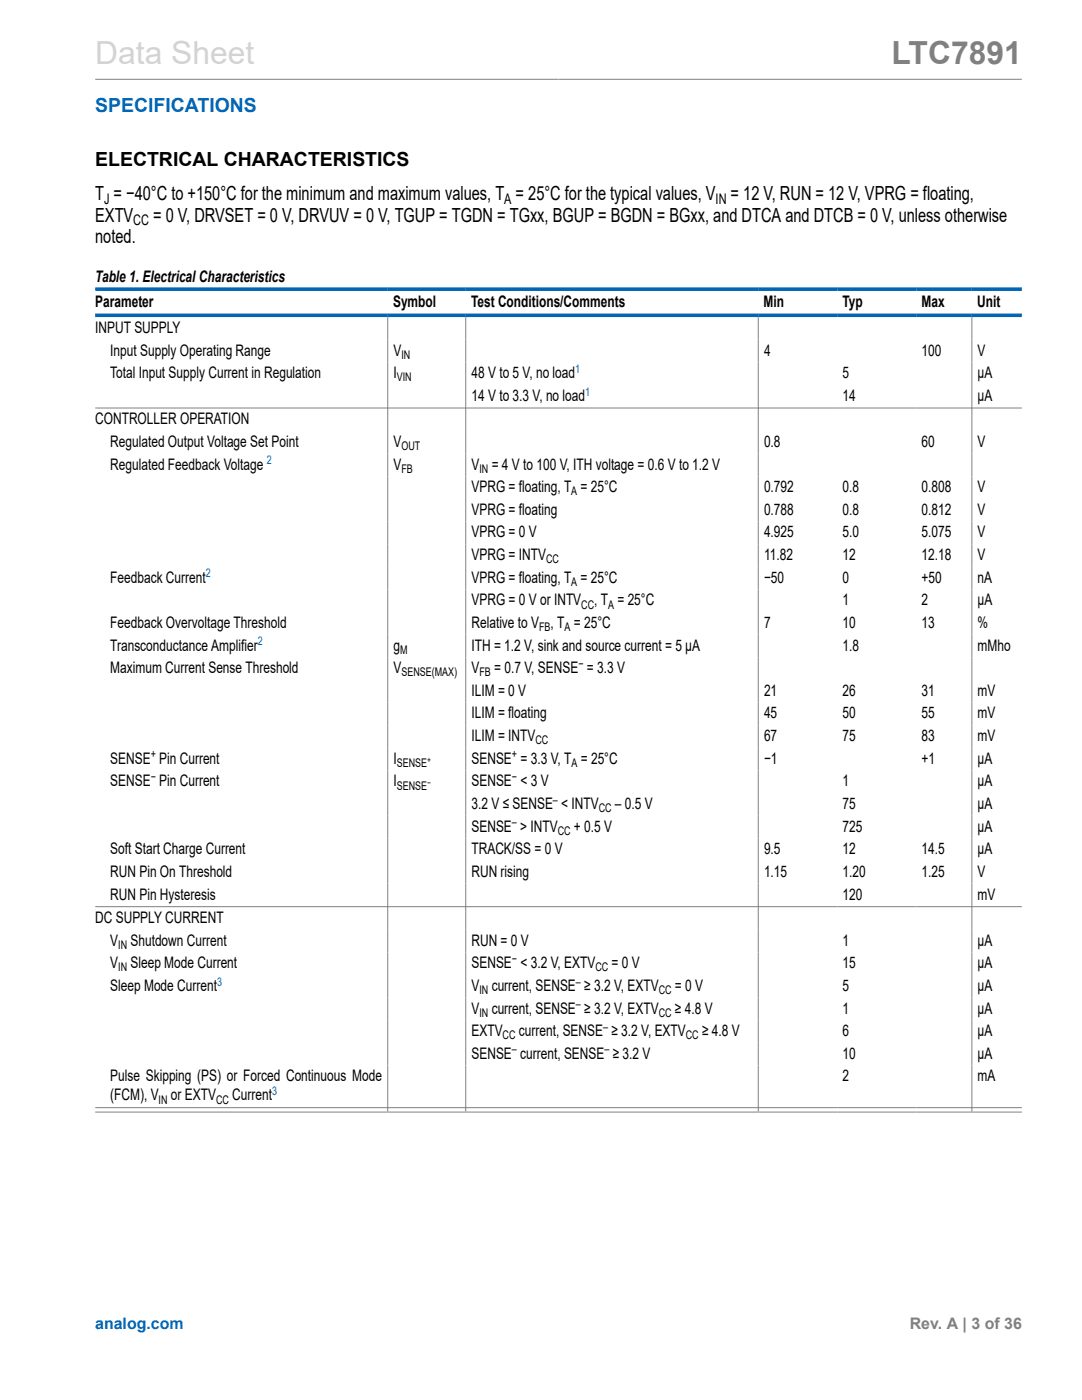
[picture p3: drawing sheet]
<svg xmlns="http://www.w3.org/2000/svg" width="216mm" height="279mm" viewBox="0 0 216 279" stroke-linecap="round" stroke-linejoin="round" font-family="sans-serif">
<defs><g id="words">
<text font-size="6.3" fill="#d3d3d3" x="19" y="12.7">Data Sheet</text>
<text font-size="6.3" fill="#808080" x="177.9" y="12.7">LTC7891</text>
<text font-size="3.9" fill="#0067b8" x="19" y="22.3">SPECIFICATIONS</text>
<g font-size="3.9">
<text x="19" y="33.2">ELECTRICAL CHARACTERISTICS</text>
<text x="19" y="40">T = −40°C to +150°C for the minimum and maximum values, T = 25°C for the typical values, V</text>
<text x="145.8" y="40">= 12 V, RUN = 12 V, VPRG = floating,</text>
<text x="19" y="44.2">EXTV</text>
<text x="30.6" y="44.2">= 0 V, DRVSET = 0 V, DRVUV = 0 V, TGUP = TGDN = TGxx, BGUP = BGDN = BGxx, and DTCA and DTCB = 0 V, unless otherwise</text>
<text x="19" y="48.5">noted.</text>
</g>
<g font-size="3.2">
<text x="19" y="56.4">Table 1. Electrical Characteristics</text>
<text x="19" y="61.2">Parameter</text>
<text x="78.4" y="61.2">Symbol</text>
<text x="94" y="61.2">Test Conditions/Comments</text>
<text x="152.4" y="61.2">Min</text>
<text x="168.1" y="61.2">Typ</text>
<text x="183.9" y="61.2">Max</text>
<text x="195" y="61.2">Unit</text>
<text x="19" y="66.5">INPUT SUPPLY</text>
<text x="22" y="71">Input Supply Operating Range</text>
<text x="78.5" y="71">V</text>
<text x="152.4" y="71">4</text>
<text x="183.9" y="71">100</text>
<text x="195.1" y="71">V</text>
<text x="22" y="75.5">Total Input Supply Current in Regulation</text>
<text x="78.5" y="75.5">I</text>
<text x="94.1" y="75.5">48 V to 5 V, no load</text>
<text x="168.1" y="75.5">5</text>
<text x="195.1" y="75.5">μA</text>
<text x="94.1" y="80">14 V to 3.3 V, no load</text>
<text x="168.1" y="80">14</text>
<text x="195.1" y="80">μA</text>
<text x="19" y="84.7">CONTROLLER OPERATION</text>
<text x="22" y="89.2">Regulated Output Voltage Set Point</text>
<text x="78.5" y="89.2">V</text>
<text x="152.4" y="89.2">0.8</text>
<text x="183.9" y="89.2">60</text>
<text x="195.1" y="89.2">V</text>
<text x="22" y="93.7">Regulated Feedback Voltage</text>
<text x="78.5" y="93.7">V</text>
<text x="94.1" y="93.7">V</text>
<text x="98.1" y="93.7">= 4 V to 100 V, ITH voltage = 0.6 V to 1.2 V</text>
<text x="94.1" y="98.2">VPRG = floating, T = 25°C</text>
<text x="152.4" y="98.2">0.792</text>
<text x="168.1" y="98.2">0.8</text>
<text x="183.9" y="98.2">0.808</text>
<text x="195.1" y="98.2">V</text>
<text x="94.1" y="102.8">VPRG = floating</text>
<text x="94.1" y="107.3">VPRG = 0 V</text>
<text x="152.4" y="102.8">0.788</text>
<text x="152.4" y="107.3">4.925</text>
<text x="168.1" y="102.8">0.8</text>
<text x="168.1" y="107.3">5.0</text>
<text x="183.9" y="102.8">0.812</text>
<text x="183.9" y="107.3">5.075</text>
<text x="195.1" y="102.8">V</text>
<text x="195.1" y="107.3">V</text>
<text x="94.1" y="111.8">VPRG = INTV</text>
<text x="152.4" y="111.8">11.82</text>
<text x="168.1" y="111.8">12</text>
<text x="183.9" y="111.8">12.18</text>
<text x="195.1" y="111.8">V</text>
<text x="22" y="116.3">Feedback Current</text>
<text x="94.1" y="116.3">VPRG = floating, T = 25°C</text>
<text x="152.4" y="116.3">−50</text>
<text x="168.1" y="116.3">0</text>
<text x="183.9" y="116.3">+50</text>
<text x="195.1" y="116.3">nA</text>
<text x="22" y="125.3">Feedback Overvoltage Threshold</text>
<text x="94.1" y="125.3">Relative to V</text>
<text x="94.1" y="120.8">VPRG = 0 V or INTV</text>
<text x="109.9" y="125.3">, T = 25°C</text>
<text x="118.6" y="120.8">, T = 25°C</text>
<text x="152.4" y="125.3">7</text>
<text x="168.1" y="120.8">1</text>
<text x="168.1" y="125.3">10</text>
<text x="183.9" y="120.8">2</text>
<text x="183.9" y="125.3">13</text>
<text x="195.1" y="120.8">µA</text>
<text x="195.1" y="125.3">%</text>
<text x="22" y="129.8">Transconductance Amplifier</text>
<text x="78.5" y="129.8">g</text>
<text x="94.1" y="129.8">ITH = 1.2 V, sink and source current = 5 μA</text>
<text x="168.1" y="129.8">1.8</text>
<text x="195.1" y="129.8">mMho</text>
<text x="22" y="134.4">Maximum Current Sense Threshold</text>
<text x="78.5" y="134.4">V</text>
<text x="94.1" y="134.4">V</text>
<text x="98.6" y="134.4">= 0.7 V, SENSE = 3.3 V</text>
<text x="94.1" y="138.9">ILIM = 0 V</text>
<text x="94.1" y="143.4">ILIM = floating</text>
<text x="152.4" y="138.9">21</text>
<text x="152.4" y="143.4">45</text>
<text x="168.1" y="138.9">26</text>
<text x="168.1" y="143.4">50</text>
<text x="183.9" y="138.9">31</text>
<text x="183.9" y="143.4">55</text>
<text x="195.1" y="138.9">mV</text>
<text x="195.1" y="143.4">mV</text>
<text x="94.1" y="147.9">ILIM = INTV</text>
<text x="152.4" y="147.9">67</text>
<text x="168.1" y="147.9">75</text>
<text x="183.9" y="147.9">83</text>
<text x="195.1" y="147.9">mV</text>
<text x="22" y="152.4">SENSE Pin Current</text>
<text x="78.5" y="152.4">I</text>
<text x="94.1" y="152.4">SENSE = 3.3 V, T = 25°C</text>
<text x="152.4" y="152.4">−1</text>
<text x="183.9" y="152.4">+1</text>
<text x="195.1" y="152.4">μA</text>
<text x="22" y="156.9">SENSE Pin Current</text>
<text x="78.5" y="156.9">I</text>
<text x="94.1" y="156.9">SENSE &lt; 3 V</text>
<text x="94.1" y="161.5">3.2 V ≤ SENSE &lt; INTV</text>
<text x="122.7" y="161.5">– 0.5 V</text>
<text x="168.1" y="161.5">75</text>
<text x="168.1" y="156.9">1</text>
<text x="195.1" y="161.5">μA</text>
<text x="195.1" y="156.9">μA</text>
<text x="94.1" y="166">SENSE &gt; INTV</text>
<text x="114.5" y="166">+ 0.5 V</text>
<text x="168.1" y="166">725</text>
<text x="195.1" y="166">μA</text>
<text x="22" y="170.5">Soft Start Charge Current</text>
<text x="94.1" y="170.5">TRACK/SS = 0 V</text>
<text x="152.4" y="170.5">9.5</text>
<text x="168.1" y="170.5">12</text>
<text x="183.9" y="170.5">14.5</text>
<text x="195.1" y="170.5">μA</text>
<text x="22" y="175">RUN Pin On Threshold</text>
<text x="22" y="179.5">RUN Pin Hysteresis</text>
<text x="94.1" y="175">RUN rising</text>
<text x="152.4" y="175">1.15</text>
<text x="168.1" y="175">1.20</text>
<text x="168.1" y="179.5">120</text>
<text x="183.9" y="175">1.25</text>
<text x="195.1" y="175">V</text>
<text x="195.1" y="179.5">mV</text>
<text x="19" y="184.2">DC SUPPLY CURRENT</text>
<text x="22" y="188.7">V</text>
<text x="26" y="188.7">Shutdown Current</text>
<text x="94.1" y="188.7">RUN = 0 V</text>
<text x="168.1" y="188.7">1</text>
<text x="195.1" y="188.7">μA</text>
<text x="22" y="193.2">V</text>
<text x="22" y="197.8">Sleep Mode Current</text>
<text x="26" y="193.2">Sleep Mode Current</text>
<text x="94.1" y="197.8">V</text>
<text x="94.1" y="193.2">SENSE &lt; 3.2 V, EXTV</text>
<text x="98.1" y="197.8">current, SENSE ≥ 3.2 V, EXTV</text>
<text x="122" y="193.2">= 0 V</text>
<text x="134.7" y="197.8">= 0 V</text>
<text x="168.1" y="193.2">15</text>
<text x="168.1" y="197.8">5</text>
<text x="195.1" y="193.2">µA</text>
<text x="195.1" y="197.8">µA</text>
<text x="94.1" y="202.3">V</text>
<text x="98.1" y="202.3">current, SENSE ≥ 3.2 V, EXTV</text>
<text x="134.7" y="202.3">≥ 4.8 V</text>
<text x="168.1" y="202.3">1</text>
<text x="195.1" y="202.3">µA</text>
<text x="94.1" y="206.8">EXTV</text>
<text x="103.5" y="206.8">current, SENSE ≥ 3.2 V, EXTV</text>
<text x="140.1" y="206.8">≥ 4.8 V</text>
<text x="168.1" y="206.8">6</text>
<text x="195.1" y="206.8">µA</text>
<text x="22" y="215.8">Pulse Skipping (PS) or Forced Continuous Mode</text>
<text x="94.1" y="211.3">SENSE current, SENSE ≥ 3.2 V</text>
<text x="168.1" y="211.3">10</text>
<text x="168.1" y="215.8">2</text>
<text x="195.1" y="211.3">µA</text>
<text x="195.1" y="215.8">mA</text>
<text x="22" y="219.6">(FCM), V</text>
<text x="34.1" y="219.6">or EXTV</text>
<text x="46.3" y="219.6">Current</text>
</g>
<text font-size="3.2" fill="#0067b8" x="19" y="265.3">analog.com</text>
<text font-size="3.2" fill="#808080" x="181.5" y="265.3">Rev. A | 3 of 36</text>
<g font-size="2.9">
<text x="20.8" y="40.8">J</text>
<text x="100.6" y="40.8">A</text>
<text x="142.8" y="40.8">IN</text>
<text x="26.6" y="45">CC</text>
</g>
<g font-size="2.4">
<text x="80.1" y="71.6">IN</text>
<text x="79.2" y="76.1">VIN</text>
<text x="80.1" y="89.8">OUT</text>
<text x="80.1" y="94.4">FB</text>
<text x="95.7" y="94.4">IN</text>
<text x="114" y="98.9">A</text>
<text x="109" y="112.4">CC</text>
<text x="114" y="116.9">A</text>
<text x="107.6" y="126">FB</text>
<text x="112.6" y="126">A</text>
<text x="116" y="121.4">CC</text>
<text x="121.3" y="121.4">A</text>
<text x="79.8" y="130.5">M</text>
<text x="80.1" y="135">SENSE(MAX)</text>
<text x="95.7" y="135">FB</text>
<text x="115.4" y="133.3">−</text>
<text x="106.8" y="148.5">CC</text>
<text x="30.1" y="151.4">+</text>
<text x="30.1" y="155.9">−</text>
<text x="79.2" y="153.1">SENSE</text>
<text x="102.2" y="151.4">+</text>
<text x="102.2" y="155.9">−</text>
<text x="114" y="153.1">A</text>
<text x="79.2" y="157.6">SENSE</text>
<text x="110.3" y="160.4">–</text>
<text x="102.2" y="164.9">–</text>
<text x="111.3" y="166.6">CC</text>
<text x="119.5" y="162.1">CC</text>
<text x="23.6" y="189.4">IN</text>
<text x="23.6" y="193.9">IN</text>
<text x="102.2" y="192.2">−</text>
<text x="114.9" y="196.7">–</text>
<text x="118.8" y="193.9">CC</text>
<text x="95.7" y="198.4">IN</text>
<text x="95.7" y="202.9">IN</text>
<text x="114.9" y="201.2">–</text>
<text x="131.4" y="198.4">CC</text>
<text x="131.4" y="202.9">CC</text>
<text x="100.3" y="207.4">CC</text>
<text x="120.3" y="205.7">–</text>
<text x="136.9" y="207.4">CC</text>
<text x="102.2" y="210.2">–</text>
<text x="120.6" y="210.2">–</text>
<text x="31.7" y="220.3">IN</text>
<text x="43.1" y="220.3">CC</text>
</g>
<g font-size="2.4" fill="#0067b8">
<text x="114.8" y="74.4">1</text>
<text x="116.8" y="78.9">1</text>
<text x="53.2" y="92.7">2</text>
<text x="41.1" y="115.2">2</text>
<text x="51.4" y="128.8">2</text>
<text x="43.3" y="196.7">3</text>
<text x="54.3" y="218.6">3</text>
</g>
<g font-size="1.8">
<text x="85.2" y="152.3">+</text>
<text x="85.2" y="156.8">−</text>
</g>
</g></defs>
<path d="M19 15.8h184.9M77.4 63.3v158.6M92.9 63.3v158.6M151.3 63.3v158.6M193.9 63.3v158.6M19 81.4h184.9M19 180.9h184.9M19 221.1h184.9M19 221.9h184.9" fill="none" stroke="#808080" stroke-width=".2"/>
<path d="M19 57.7h184.9M19 62.9h184.9" fill="none" stroke="#0067b8" stroke-width=".71"/>
<use href="#words"/>
</svg>
